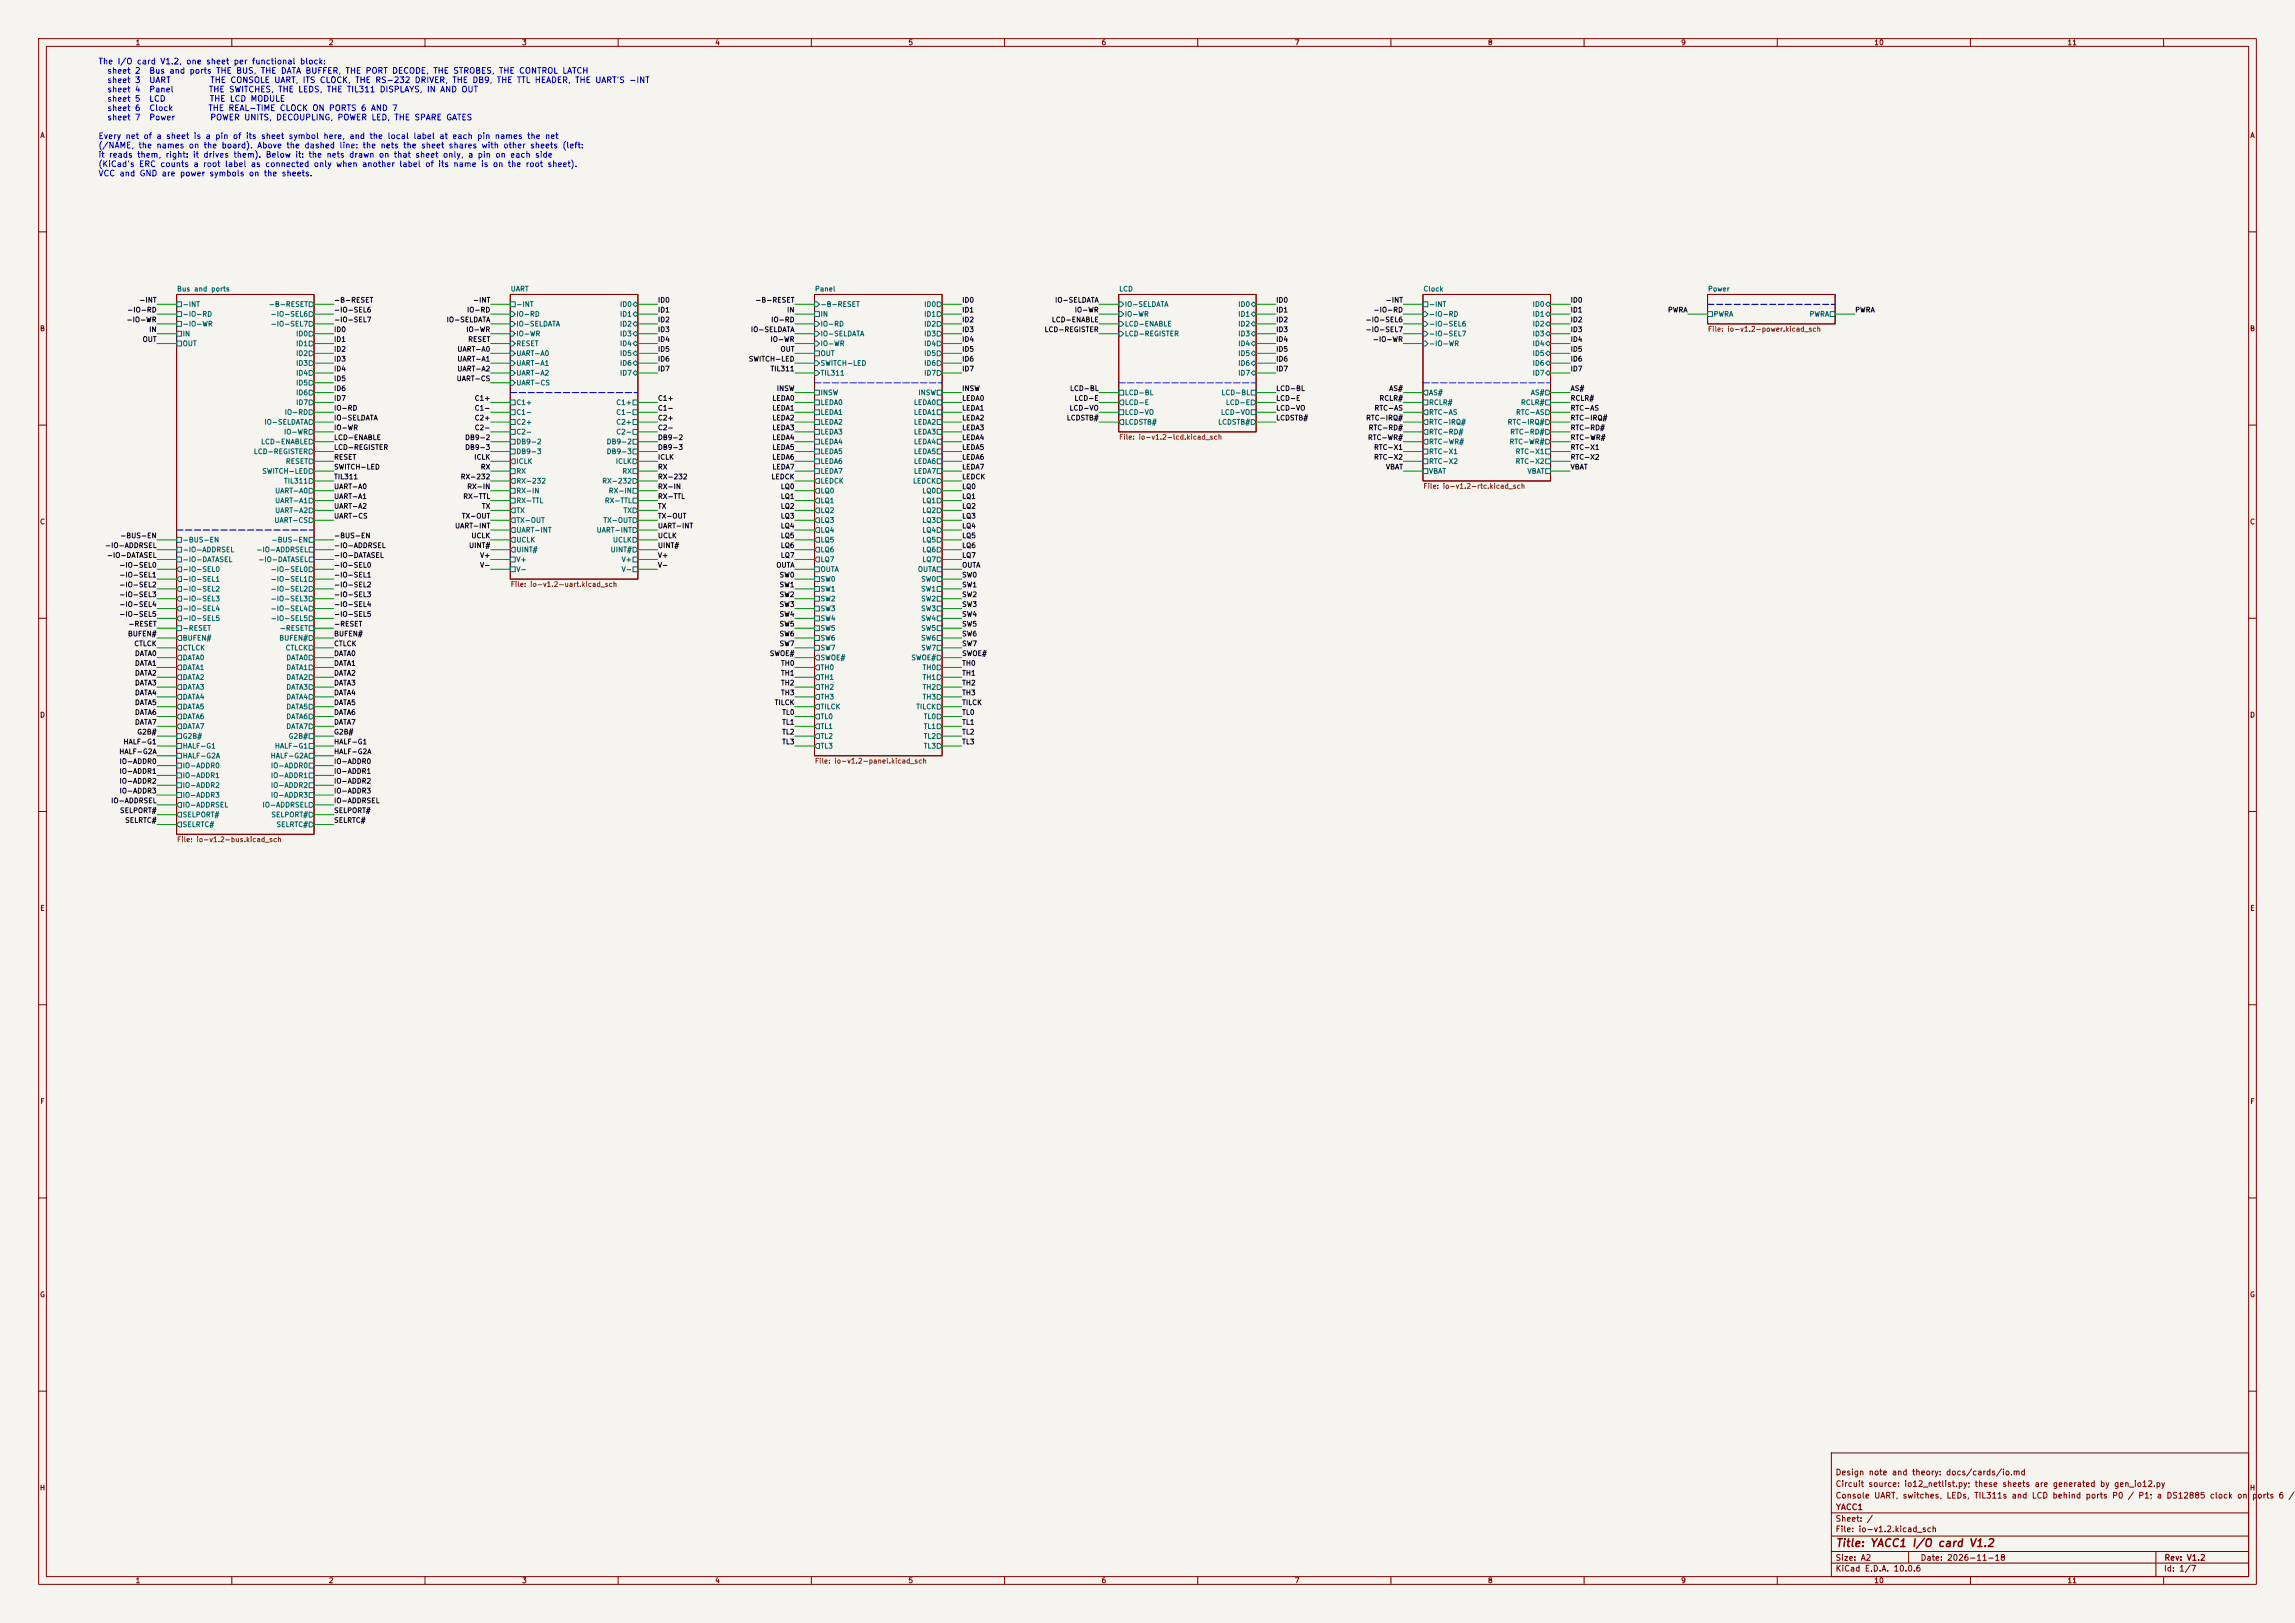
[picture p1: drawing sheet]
<svg xmlns="http://www.w3.org/2000/svg" width="594mm" height="420mm" viewBox="0 0 594 420" stroke-linecap="round" stroke-linejoin="round" font-family="sans-serif">
<defs><g id="words">
<text font-size="2" fill="#840000" x="475" y="400.8">Title: YACC1 I/O card V1.2</text>
<g font-size="1.5" fill="#0000c2">
<text x="25.4" y="17">The I/O card V1.2, one sheet per functional block:</text>
<text x="27.6" y="19.4">sheet 2</text>
<text x="27.6" y="21.8">sheet 3</text>
<text x="38.5" y="19.4">Bus and ports THE BUS, THE DATA BUFFER, THE PORT DECODE, THE STROBES, THE CONTROL LATCH</text>
<text x="38.5" y="21.8">UART</text>
<text x="54.3" y="21.8">THE CONSOLE UART, ITS CLOCK, THE RS-232 DRIVER, THE DB9, THE TTL HEADER, THE UART'S -INT</text>
<text x="27.6" y="24.3">sheet 4</text>
<text x="27.6" y="26.7">sheet 5</text>
<text x="27.6" y="29.1">sheet 6</text>
<text x="38.5" y="24.3">Panel</text>
<text x="38.5" y="26.7">LCD</text>
<text x="38.5" y="29.1">Clock</text>
<text x="53.8" y="29.1">THE REAL-TIME CLOCK ON PORTS 6 AND 7</text>
<text x="53.9" y="24.3">THE SWITCHES, THE LEDS, THE TIL311 DISPLAYS, IN AND OUT</text>
<text x="54.1" y="26.7">THE LCD MODULE</text>
<text x="27.6" y="31.5">sheet 7</text>
<text x="38.5" y="31.5">Power</text>
<text x="54.3" y="31.5">POWER UNITS, DECOUPLING, POWER LED, THE SPARE GATES</text>
<text x="25.4" y="36.3">Every net of a sheet is a pin of its sheet symbol here, and the local label at each pin names the net</text>
<text x="25.4" y="38.7">(/NAME, the names on the board). Above the dashed line: the nets the sheet shares with other sheets (left:</text>
<text x="25.4" y="41.2">it reads them, right: it drives them). Below it: the nets drawn on that sheet only, a pin on each side</text>
<text x="25.4" y="43.6">(KiCad's ERC counts a root label as connected only when another label of its name is on the root sheet).</text>
<text x="25.4" y="46">VCC and GND are power symbols on the sheets.</text>
</g>
<g font-size="1.5" fill="#840000">
<text x="475" y="382.1">Design note and theory: docs/cards/io.md</text>
<text x="475" y="388.1">Console UART, switches, LEDs, TIL311s and LCD behind ports P0 / P1; a DS12885 clock on</text>
<text x="475" y="385.1">Circuit source: io12_netlist.py; these sheets are generated by gen_io12.py</text>
<text x="582.7" y="388.1">ports 6 /</text>
<text x="475" y="394.1">Sheet: /</text>
<text x="475.1" y="391.1">YACC1</text>
<text x="475" y="396.8">File: io-v1.2.kicad_sch</text>
<text x="475" y="407">KiCad E.D.A. 10.0.6</text>
<text x="475" y="404.2">Size: A2</text>
<text x="497" y="404.2">Date: 2026-11-18</text>
<text x="560" y="407">Id: 1/7</text>
<text x="560.1" y="404.2">Rev: V1.2</text>
</g>
<g font-size="1.3" fill="#840000">
<text x="35" y="12">1</text>
<text x="85" y="12">2</text>
<text x="135" y="12">3</text>
<text x="185" y="12">4</text>
<text x="235" y="12">5</text>
<text x="285" y="12">6</text>
<text x="335" y="12">7</text>
<text x="385" y="12">8</text>
<text x="435" y="12">9</text>
<text x="485" y="12">10</text>
<text x="535" y="12">11</text>
<text x="10.3" y="36">A</text>
<text x="582.3" y="36">A</text>
<text x="10.2" y="86">B</text>
<text x="582.2" y="86">B</text>
<text x="10.2" y="136">C</text>
<text x="582.2" y="136">C</text>
<text x="10.2" y="186">D</text>
<text x="582.2" y="186">D</text>
<text x="10.3" y="236">E</text>
<text x="582.3" y="236">E</text>
<text x="10.3" y="286">F</text>
<text x="582.3" y="286">F</text>
<text x="10.2" y="336">G</text>
<text x="582.2" y="336">G</text>
<text x="10.2" y="386">H</text>
<text x="582.2" y="386">H</text>
<text x="35" y="410">1</text>
<text x="85" y="410">2</text>
<text x="135" y="410">3</text>
<text x="185" y="410">4</text>
<text x="235" y="410">5</text>
<text x="285" y="410">6</text>
<text x="335" y="410">7</text>
<text x="385" y="410">8</text>
<text x="435" y="410">9</text>
<text x="485" y="410">10</text>
<text x="535" y="410">11</text>
</g>
<g font-size="1.3" fill="#006464">
<text x="45.7" y="75.7">Bus and ports</text>
<text x="132.1" y="75.7">UART</text>
<text x="210.8" y="75.7">Panel</text>
<text x="289.5" y="75.7">LCD</text>
<text x="368.3" y="75.7">Clock</text>
<text x="441.9" y="75.7">Power</text>
<text x="47.2" y="79.7">-INT</text>
<text x="47.2" y="82.2">-IO-RD</text>
<text x="69.4" y="79.7">-B-RESET</text>
<text x="69.9" y="82.2">-IO-SEL6</text>
<text x="133.5" y="79.7">-INT</text>
<text x="133.5" y="82.2">IO-RD</text>
<text x="160.3" y="79.7">ID0</text>
<text x="160.3" y="82.2">ID1</text>
<text x="212.3" y="79.7">-B-RESET</text>
<text x="212.3" y="82.2">IN</text>
<text x="239.1" y="79.7">ID0</text>
<text x="239.1" y="82.2">ID1</text>
<text x="291" y="79.7">IO-SELDATA</text>
<text x="291" y="82.2">IO-WR</text>
<text x="320.3" y="79.7">ID0</text>
<text x="320.3" y="82.2">ID1</text>
<text x="369.7" y="79.7">-INT</text>
<text x="369.7" y="82.2">-IO-RD</text>
<text x="396.5" y="79.7">ID0</text>
<text x="396.5" y="82.2">ID1</text>
<text x="443.4" y="82.2">PWRA</text>
<text x="468.2" y="82.2">PWRA</text>
<text x="47.2" y="84.8">-IO-WR</text>
<text x="47.2" y="87.3">IN</text>
<text x="47.2" y="89.9">OUT</text>
<text x="69.9" y="84.8">-IO-SEL7</text>
<text x="76.5" y="87.3">ID0</text>
<text x="76.5" y="89.9">ID1</text>
<text x="133.5" y="84.8">IO-SELDATA</text>
<text x="133.5" y="87.3">IO-WR</text>
<text x="133.5" y="89.9">RESET</text>
<text x="160.3" y="84.8">ID2</text>
<text x="160.3" y="87.3">ID3</text>
<text x="160.3" y="89.9">ID4</text>
<text x="212.3" y="84.8">IO-RD</text>
<text x="212.3" y="87.3">IO-SELDATA</text>
<text x="212.3" y="89.9">IO-WR</text>
<text x="239.1" y="84.8">ID2</text>
<text x="239.1" y="87.3">ID3</text>
<text x="239.1" y="89.9">ID4</text>
<text x="291" y="84.8">LCD-ENABLE</text>
<text x="291" y="87.3">LCD-REGISTER</text>
<text x="320.3" y="84.8">ID2</text>
<text x="320.3" y="87.3">ID3</text>
<text x="320.3" y="89.9">ID4</text>
<text x="369.7" y="84.8">-IO-SEL6</text>
<text x="369.7" y="87.3">-IO-SEL7</text>
<text x="369.7" y="89.9">-IO-WR</text>
<text x="396.5" y="84.8">ID2</text>
<text x="396.5" y="87.3">ID3</text>
<text x="396.5" y="89.9">ID4</text>
<text x="76.5" y="92.4">ID2</text>
<text x="76.5" y="94.9">ID3</text>
<text x="133.5" y="92.4">UART-A0</text>
<text x="133.5" y="94.9">UART-A1</text>
<text x="160.3" y="92.4">ID5</text>
<text x="160.3" y="94.9">ID6</text>
<text x="212.3" y="92.4">OUT</text>
<text x="212.3" y="94.9">SWITCH-LED</text>
<text x="239.1" y="92.4">ID5</text>
<text x="239.1" y="94.9">ID6</text>
<text x="320.3" y="92.4">ID5</text>
<text x="320.3" y="94.9">ID6</text>
<text x="396.5" y="92.4">ID5</text>
<text x="396.5" y="94.9">ID6</text>
<text x="76.5" y="97.5">ID4</text>
<text x="76.5" y="100">ID5</text>
<text x="133.5" y="97.5">UART-A2</text>
<text x="133.5" y="100">UART-CS</text>
<text x="160.3" y="97.5">ID7</text>
<text x="212.3" y="97.5">TIL311</text>
<text x="239.1" y="97.5">ID7</text>
<text x="320.3" y="97.5">ID7</text>
<text x="396.5" y="97.5">ID7</text>
<text x="73.5" y="107.6">IO-RD</text>
<text x="76.5" y="102.6">ID6</text>
<text x="76.5" y="105.1">ID7</text>
<text x="133.5" y="105.1">C1+</text>
<text x="133.5" y="107.6">C1-</text>
<text x="159.4" y="105.1">C1+</text>
<text x="159.4" y="107.6">C1-</text>
<text x="212.3" y="102.6">INSW</text>
<text x="212.3" y="105.1">LEDA0</text>
<text x="212.3" y="107.6">LEDA1</text>
<text x="236.4" y="105.1">LEDA0</text>
<text x="236.4" y="107.6">LEDA1</text>
<text x="237.6" y="102.6">INSW</text>
<text x="291" y="102.6">LCD-BL</text>
<text x="291" y="105.1">LCD-E</text>
<text x="291" y="107.6">LCD-VO</text>
<text x="315.9" y="107.6">LCD-VO</text>
<text x="316" y="102.6">LCD-BL</text>
<text x="317.1" y="105.1">LCD-E</text>
<text x="369.7" y="102.6">AS#</text>
<text x="369.7" y="105.1">RCLR#</text>
<text x="369.7" y="107.6">RTC-AS</text>
<text x="392.3" y="107.6">RTC-AS</text>
<text x="393.5" y="105.1">RCLR#</text>
<text x="396.1" y="102.6">AS#</text>
<text x="68.3" y="110.2">IO-SELDATA</text>
<text x="73.4" y="112.7">IO-WR</text>
<text x="133.5" y="110.2">C2+</text>
<text x="133.5" y="112.7">C2-</text>
<text x="159.4" y="110.2">C2+</text>
<text x="159.4" y="112.7">C2-</text>
<text x="212.3" y="110.2">LEDA2</text>
<text x="212.3" y="112.7">LEDA3</text>
<text x="236.4" y="110.2">LEDA2</text>
<text x="236.4" y="112.7">LEDA3</text>
<text x="291" y="110.2">LCDSTB#</text>
<text x="315.1" y="110.2">LCDSTB#</text>
<text x="369.7" y="110.2">RTC-IRQ#</text>
<text x="369.7" y="112.7">RTC-RD#</text>
<text x="390.1" y="110.2">RTC-IRQ#</text>
<text x="390.7" y="112.7">RTC-RD#</text>
<text x="65.6" y="117.8">LCD-REGISTER</text>
<text x="67.4" y="115.3">LCD-ENABLE</text>
<text x="133.5" y="115.3">DB9-2</text>
<text x="133.5" y="117.8">DB9-3</text>
<text x="156.9" y="115.3">DB9-2</text>
<text x="156.9" y="117.8">DB9-3</text>
<text x="212.3" y="115.3">LEDA4</text>
<text x="212.3" y="117.8">LEDA5</text>
<text x="236.4" y="115.3">LEDA4</text>
<text x="236.4" y="117.8">LEDA5</text>
<text x="369.7" y="115.3">RTC-WR#</text>
<text x="369.7" y="117.8">RTC-X1</text>
<text x="390.6" y="115.3">RTC-WR#</text>
<text x="392.1" y="117.8">RTC-X1</text>
<text x="67.7" y="122.9">SWITCH-LED</text>
<text x="73.4" y="125.4">TIL311</text>
<text x="73.8" y="120.3">RESET</text>
<text x="133.5" y="120.3">ICLK</text>
<text x="133.5" y="122.9">RX</text>
<text x="133.5" y="125.4">RX-232</text>
<text x="155.7" y="125.4">RX-232</text>
<text x="159.2" y="120.3">ICLK</text>
<text x="160.9" y="122.9">RX</text>
<text x="212.3" y="120.3">LEDA6</text>
<text x="212.3" y="122.9">LEDA7</text>
<text x="212.3" y="125.4">LEDCK</text>
<text x="236.2" y="125.4">LEDCK</text>
<text x="236.4" y="120.3">LEDA6</text>
<text x="236.4" y="122.9">LEDA7</text>
<text x="369.7" y="120.3">RTC-X2</text>
<text x="369.7" y="122.9">VBAT</text>
<text x="392.1" y="120.3">RTC-X2</text>
<text x="395.2" y="122.9">VBAT</text>
<text x="71.1" y="128">UART-A0</text>
<text x="71.1" y="130.5">UART-A1</text>
<text x="133.5" y="128">RX-IN</text>
<text x="133.5" y="130.5">RX-TTL</text>
<text x="156.4" y="130.5">RX-TTL</text>
<text x="157.4" y="128">RX-IN</text>
<text x="212.3" y="128">LQ0</text>
<text x="212.3" y="130.5">LQ1</text>
<text x="238.6" y="128">LQ0</text>
<text x="238.6" y="130.5">LQ1</text>
<text x="70.9" y="135.6">UART-CS</text>
<text x="71.1" y="133">UART-A2</text>
<text x="133.5" y="133">TX</text>
<text x="133.5" y="135.6">TX-OUT</text>
<text x="156" y="135.6">TX-OUT</text>
<text x="161.2" y="133">TX</text>
<text x="212.3" y="133">LQ2</text>
<text x="212.3" y="135.6">LQ3</text>
<text x="238.6" y="133">LQ2</text>
<text x="238.6" y="135.6">LQ3</text>
<text x="47.2" y="140.7">-BUS-EN</text>
<text x="47.2" y="143.2">-IO-ADDRSEL</text>
<text x="66.2" y="143.2">-IO-ADDRSEL</text>
<text x="70.2" y="140.7">-BUS-EN</text>
<text x="133.5" y="138.1">UART-INT</text>
<text x="133.5" y="140.7">UCLK</text>
<text x="133.5" y="143.2">UINT#</text>
<text x="154.3" y="138.1">UART-INT</text>
<text x="157.9" y="143.2">UINT#</text>
<text x="158.5" y="140.7">UCLK</text>
<text x="212.3" y="138.1">LQ4</text>
<text x="212.3" y="140.7">LQ5</text>
<text x="212.3" y="143.2">LQ6</text>
<text x="238.6" y="138.1">LQ4</text>
<text x="238.6" y="140.7">LQ5</text>
<text x="238.6" y="143.2">LQ6</text>
<text x="47.2" y="145.7">-IO-DATASEL</text>
<text x="47.2" y="148.3">-IO-SEL0</text>
<text x="66.7" y="145.7">-IO-DATASEL</text>
<text x="69.9" y="148.3">-IO-SEL0</text>
<text x="133.5" y="145.7">V+</text>
<text x="133.5" y="148.3">V-</text>
<text x="160.8" y="145.7">V+</text>
<text x="160.8" y="148.3">V-</text>
<text x="212.3" y="145.7">LQ7</text>
<text x="212.3" y="148.3">OUTA</text>
<text x="237.4" y="148.3">OUTA</text>
<text x="238.6" y="145.7">LQ7</text>
<text x="47.2" y="150.8">-IO-SEL1</text>
<text x="47.2" y="153.4">-IO-SEL2</text>
<text x="47.2" y="155.9">-IO-SEL3</text>
<text x="69.9" y="150.8">-IO-SEL1</text>
<text x="69.9" y="153.4">-IO-SEL2</text>
<text x="69.9" y="155.9">-IO-SEL3</text>
<text x="212.3" y="150.8">SW0</text>
<text x="212.3" y="153.4">SW1</text>
<text x="212.3" y="155.9">SW2</text>
<text x="238.3" y="150.8">SW0</text>
<text x="238.3" y="153.4">SW1</text>
<text x="238.3" y="155.9">SW2</text>
<text x="47.2" y="158.4">-IO-SEL4</text>
<text x="47.2" y="161">-IO-SEL5</text>
<text x="69.9" y="158.4">-IO-SEL4</text>
<text x="69.9" y="161">-IO-SEL5</text>
<text x="212.3" y="158.4">SW3</text>
<text x="212.3" y="161">SW4</text>
<text x="238.3" y="158.4">SW3</text>
<text x="238.3" y="161">SW4</text>
<text x="47.2" y="163.5">-RESET</text>
<text x="47.2" y="166.1">BUFEN#</text>
<text x="72.2" y="166.1">BUFEN#</text>
<text x="72.3" y="163.5">-RESET</text>
<text x="212.3" y="163.5">SW5</text>
<text x="212.3" y="166.1">SW6</text>
<text x="238.3" y="163.5">SW5</text>
<text x="238.3" y="166.1">SW6</text>
<text x="47.2" y="168.6">CTLCK</text>
<text x="47.2" y="171.1">DATA0</text>
<text x="47.2" y="173.7">DATA1</text>
<text x="73.8" y="168.6">CTLCK</text>
<text x="74" y="171.1">DATA0</text>
<text x="74" y="173.7">DATA1</text>
<text x="212.3" y="168.6">SW7</text>
<text x="212.3" y="171.1">SWOE#</text>
<text x="212.3" y="173.7">TH0</text>
<text x="235.7" y="171.1">SWOE#</text>
<text x="238.3" y="168.6">SW7</text>
<text x="238.6" y="173.7">TH0</text>
<text x="47.2" y="176.2">DATA2</text>
<text x="47.2" y="178.8">DATA3</text>
<text x="74" y="176.2">DATA2</text>
<text x="74" y="178.8">DATA3</text>
<text x="212.3" y="176.2">TH1</text>
<text x="212.3" y="178.8">TH2</text>
<text x="238.6" y="176.2">TH1</text>
<text x="238.6" y="178.8">TH2</text>
<text x="47.2" y="181.3">DATA4</text>
<text x="47.2" y="183.8">DATA5</text>
<text x="74" y="181.3">DATA4</text>
<text x="74" y="183.8">DATA5</text>
<text x="212.3" y="181.3">TH3</text>
<text x="212.3" y="183.8">TILCK</text>
<text x="237" y="183.8">TILCK</text>
<text x="238.6" y="181.3">TH3</text>
<text x="47.2" y="186.4">DATA6</text>
<text x="47.2" y="188.9">DATA7</text>
<text x="47.2" y="191.5">G2B#</text>
<text x="74" y="186.4">DATA6</text>
<text x="74" y="188.9">DATA7</text>
<text x="74.6" y="191.5">G2B#</text>
<text x="212.3" y="186.4">TL0</text>
<text x="212.3" y="188.9">TL1</text>
<text x="212.3" y="191.5">TL2</text>
<text x="238.9" y="186.4">TL0</text>
<text x="238.9" y="188.9">TL1</text>
<text x="238.9" y="191.5">TL2</text>
<text x="47.2" y="194">HALF-G1</text>
<text x="47.2" y="196.5">HALF-G2A</text>
<text x="69.9" y="196.5">HALF-G2A</text>
<text x="71" y="194">HALF-G1</text>
<text x="212.3" y="194">TL3</text>
<text x="238.9" y="194">TL3</text>
<text x="47.2" y="199.1">IO-ADDR0</text>
<text x="47.2" y="201.6">IO-ADDR1</text>
<text x="70" y="199.1">IO-ADDR0</text>
<text x="70" y="201.6">IO-ADDR1</text>
<text x="47.2" y="204.2">IO-ADDR2</text>
<text x="47.2" y="206.7">IO-ADDR3</text>
<text x="47.2" y="209.2">IO-ADDRSEL</text>
<text x="67.8" y="209.2">IO-ADDRSEL</text>
<text x="70" y="204.2">IO-ADDR2</text>
<text x="70" y="206.7">IO-ADDR3</text>
<text x="47.2" y="211.8">SELPORT#</text>
<text x="47.2" y="214.3">SELRTC#</text>
<text x="70.1" y="211.8">SELPORT#</text>
<text x="71.4" y="214.3">SELRTC#</text>
</g>
<g font-size="1.3" fill="#0f0f0f">
<text x="32.6" y="83.7">-IO-WR</text>
<text x="32.8" y="81.2">-IO-RD</text>
<text x="35.9" y="78.6">-INT</text>
<text x="86.3" y="78.6">-B-RESET</text>
<text x="86.3" y="81.2">-IO-SEL6</text>
<text x="86.3" y="83.7">-IO-SEL7</text>
<text x="115.5" y="83.7">IO-SELDATA</text>
<text x="120.7" y="81.2">IO-RD</text>
<text x="122.3" y="78.6">-INT</text>
<text x="170.2" y="78.6">ID0</text>
<text x="170.2" y="81.2">ID1</text>
<text x="170.2" y="83.7">ID2</text>
<text x="195.4" y="78.6">-B-RESET</text>
<text x="199.5" y="83.7">IO-RD</text>
<text x="203.6" y="81.2">IN</text>
<text x="248.9" y="83.7">ID2</text>
<text x="248.9" y="81.2">ID1</text>
<text x="248.9" y="78.6">ID0</text>
<text x="272.1" y="83.7">LCD-ENABLE</text>
<text x="272.9" y="78.6">IO-SELDATA</text>
<text x="278" y="81.2">IO-WR</text>
<text x="330.2" y="83.7">ID2</text>
<text x="330.2" y="81.2">ID1</text>
<text x="330.2" y="78.6">ID0</text>
<text x="353.3" y="83.7">-IO-SEL6</text>
<text x="355.4" y="81.2">-IO-RD</text>
<text x="358.5" y="78.6">-INT</text>
<text x="406.4" y="83.7">ID2</text>
<text x="406.4" y="81.2">ID1</text>
<text x="406.4" y="78.6">ID0</text>
<text x="431.6" y="81.2">PWRA</text>
<text x="480" y="81.2">PWRA</text>
<text x="36.8" y="88.8">OUT</text>
<text x="38.5" y="86.2">IN</text>
<text x="86.3" y="86.2">ID0</text>
<text x="86.3" y="88.8">ID1</text>
<text x="120.5" y="86.2">IO-WR</text>
<text x="121" y="88.8">RESET</text>
<text x="170.2" y="86.2">ID3</text>
<text x="170.2" y="88.8">ID4</text>
<text x="194.2" y="86.2">IO-SELDATA</text>
<text x="199.3" y="88.8">IO-WR</text>
<text x="248.9" y="88.8">ID4</text>
<text x="248.9" y="86.2">ID3</text>
<text x="270.2" y="86.2">LCD-REGISTER</text>
<text x="330.2" y="88.8">ID4</text>
<text x="330.2" y="86.2">ID3</text>
<text x="353.3" y="86.2">-IO-SEL7</text>
<text x="355.2" y="88.8">-IO-WR</text>
<text x="406.4" y="88.8">ID4</text>
<text x="406.4" y="86.2">ID3</text>
<text x="86.3" y="91.3">ID2</text>
<text x="86.3" y="93.9">ID3</text>
<text x="118.2" y="93.9">UART-A1</text>
<text x="118.2" y="91.3">UART-A0</text>
<text x="170.2" y="91.3">ID5</text>
<text x="170.2" y="93.9">ID6</text>
<text x="193.7" y="93.9">SWITCH-LED</text>
<text x="201.9" y="91.3">OUT</text>
<text x="248.9" y="93.9">ID6</text>
<text x="248.9" y="91.3">ID5</text>
<text x="330.2" y="93.9">ID6</text>
<text x="330.2" y="91.3">ID5</text>
<text x="406.4" y="93.9">ID6</text>
<text x="406.4" y="91.3">ID5</text>
<text x="86.3" y="96.4">ID4</text>
<text x="86.3" y="98.9">ID5</text>
<text x="86.3" y="101.5">ID6</text>
<text x="118.1" y="98.9">UART-CS</text>
<text x="118.2" y="96.4">UART-A2</text>
<text x="170.2" y="96.4">ID7</text>
<text x="199.3" y="96.4">TIL311</text>
<text x="200.9" y="101.5">INSW</text>
<text x="248.9" y="101.5">INSW</text>
<text x="248.9" y="96.4">ID7</text>
<text x="276.8" y="101.5">LCD-BL</text>
<text x="330.2" y="101.5">LCD-BL</text>
<text x="330.2" y="96.4">ID7</text>
<text x="359.4" y="101.5">AS#</text>
<text x="406.4" y="101.5">AS#</text>
<text x="406.4" y="96.4">ID7</text>
<text x="86.3" y="106.6">IO-RD</text>
<text x="86.3" y="104">ID7</text>
<text x="122.7" y="104">C1+</text>
<text x="122.7" y="106.6">C1-</text>
<text x="170.2" y="106.6">C1-</text>
<text x="170.2" y="104">C1+</text>
<text x="199.8" y="104">LEDA0</text>
<text x="199.8" y="106.6">LEDA1</text>
<text x="248.9" y="106.6">LEDA1</text>
<text x="248.9" y="104">LEDA0</text>
<text x="276.7" y="106.6">LCD-VO</text>
<text x="278" y="104">LCD-E</text>
<text x="330.2" y="106.6">LCD-VO</text>
<text x="330.2" y="104">LCD-E</text>
<text x="355.6" y="106.6">RTC-AS</text>
<text x="356.9" y="104">RCLR#</text>
<text x="406.4" y="106.6">RTC-AS</text>
<text x="406.4" y="104">RCLR#</text>
<text x="86.3" y="109.1">IO-SELDATA</text>
<text x="86.3" y="111.6">IO-WR</text>
<text x="122.7" y="109.1">C2+</text>
<text x="122.7" y="111.6">C2-</text>
<text x="170.2" y="109.1">C2+</text>
<text x="170.2" y="111.6">C2-</text>
<text x="199.8" y="111.6">LEDA3</text>
<text x="199.8" y="109.1">LEDA2</text>
<text x="248.9" y="111.6">LEDA3</text>
<text x="248.9" y="109.1">LEDA2</text>
<text x="276" y="109.1">LCDSTB#</text>
<text x="330.2" y="109.1">LCDSTB#</text>
<text x="353.4" y="109.1">RTC-IRQ#</text>
<text x="354.1" y="111.6">RTC-RD#</text>
<text x="406.4" y="111.6">RTC-RD#</text>
<text x="406.4" y="109.1">RTC-IRQ#</text>
<text x="86.3" y="119.3">RESET</text>
<text x="86.3" y="114.2">LCD-ENABLE</text>
<text x="86.3" y="116.7">LCD-REGISTER</text>
<text x="120.2" y="114.2">DB9-2</text>
<text x="120.2" y="116.7">DB9-3</text>
<text x="122.6" y="119.3">ICLK</text>
<text x="170.2" y="119.3">ICLK</text>
<text x="170.2" y="114.2">DB9-2</text>
<text x="170.2" y="116.7">DB9-3</text>
<text x="199.8" y="119.3">LEDA6</text>
<text x="199.8" y="116.7">LEDA5</text>
<text x="199.8" y="114.2">LEDA4</text>
<text x="248.9" y="119.3">LEDA6</text>
<text x="248.9" y="116.7">LEDA5</text>
<text x="248.9" y="114.2">LEDA4</text>
<text x="353.9" y="114.2">RTC-WR#</text>
<text x="355.5" y="119.3">RTC-X2</text>
<text x="355.5" y="116.7">RTC-X1</text>
<text x="406.4" y="119.3">RTC-X2</text>
<text x="406.4" y="116.7">RTC-X1</text>
<text x="406.4" y="114.2">RTC-WR#</text>
<text x="86.3" y="121.8">SWITCH-LED</text>
<text x="86.3" y="124.3">TIL311</text>
<text x="119.1" y="124.3">RX-232</text>
<text x="124.3" y="121.8">RX</text>
<text x="170.2" y="121.8">RX</text>
<text x="170.2" y="124.3">RX-232</text>
<text x="199.5" y="124.3">LEDCK</text>
<text x="199.8" y="121.8">LEDA7</text>
<text x="248.9" y="124.3">LEDCK</text>
<text x="248.9" y="121.8">LEDA7</text>
<text x="358.6" y="121.8">VBAT</text>
<text x="406.4" y="121.8">VBAT</text>
<text x="86.3" y="126.9">UART-A0</text>
<text x="86.3" y="129.4">UART-A1</text>
<text x="86.3" y="132">UART-A2</text>
<text x="119.8" y="129.4">RX-TTL</text>
<text x="120.8" y="126.9">RX-IN</text>
<text x="124.6" y="132">TX</text>
<text x="170.2" y="126.9">RX-IN</text>
<text x="170.2" y="129.4">RX-TTL</text>
<text x="170.2" y="132">TX</text>
<text x="201.9" y="132">LQ2</text>
<text x="201.9" y="129.4">LQ1</text>
<text x="201.9" y="126.9">LQ0</text>
<text x="248.9" y="132">LQ2</text>
<text x="248.9" y="129.4">LQ1</text>
<text x="248.9" y="126.9">LQ0</text>
<text x="86.3" y="134.5">UART-CS</text>
<text x="117.6" y="137">UART-INT</text>
<text x="119.4" y="134.5">TX-OUT</text>
<text x="170.2" y="134.5">TX-OUT</text>
<text x="170.2" y="137">UART-INT</text>
<text x="201.9" y="137">LQ4</text>
<text x="201.9" y="134.5">LQ3</text>
<text x="248.9" y="137">LQ4</text>
<text x="248.9" y="134.5">LQ3</text>
<text x="27" y="142.1">-IO-ADDRSEL</text>
<text x="31" y="139.6">-BUS-EN</text>
<text x="86.3" y="139.6">-BUS-EN</text>
<text x="86.3" y="142.1">-IO-ADDRSEL</text>
<text x="121.3" y="142.1">UINT#</text>
<text x="121.9" y="139.6">UCLK</text>
<text x="170.2" y="139.6">UCLK</text>
<text x="170.2" y="142.1">UINT#</text>
<text x="201.9" y="142.1">LQ6</text>
<text x="201.9" y="139.6">LQ5</text>
<text x="248.9" y="142.1">LQ6</text>
<text x="248.9" y="139.6">LQ5</text>
<text x="27.5" y="144.7">-IO-DATASEL</text>
<text x="30.7" y="147.2">-IO-SEL0</text>
<text x="30.7" y="149.7">-IO-SEL1</text>
<text x="86.3" y="144.7">-IO-DATASEL</text>
<text x="86.3" y="147.2">-IO-SEL0</text>
<text x="86.3" y="149.7">-IO-SEL1</text>
<text x="124.1" y="144.7">V+</text>
<text x="124.1" y="147.2">V-</text>
<text x="170.2" y="144.7">V+</text>
<text x="170.2" y="147.2">V-</text>
<text x="200.8" y="147.2">OUTA</text>
<text x="201.6" y="149.7">SW0</text>
<text x="201.9" y="144.7">LQ7</text>
<text x="248.9" y="149.7">SW0</text>
<text x="248.9" y="147.2">OUTA</text>
<text x="248.9" y="144.7">LQ7</text>
<text x="30.7" y="152.3">-IO-SEL2</text>
<text x="30.7" y="154.8">-IO-SEL3</text>
<text x="86.3" y="152.3">-IO-SEL2</text>
<text x="86.3" y="154.8">-IO-SEL3</text>
<text x="201.6" y="154.8">SW2</text>
<text x="201.6" y="152.3">SW1</text>
<text x="248.9" y="154.8">SW2</text>
<text x="248.9" y="152.3">SW1</text>
<text x="30.7" y="157.4">-IO-SEL4</text>
<text x="30.7" y="159.9">-IO-SEL5</text>
<text x="86.3" y="157.4">-IO-SEL4</text>
<text x="86.3" y="159.9">-IO-SEL5</text>
<text x="201.6" y="159.9">SW4</text>
<text x="201.6" y="157.4">SW3</text>
<text x="248.9" y="159.9">SW4</text>
<text x="248.9" y="157.4">SW3</text>
<text x="33" y="165">BUFEN#</text>
<text x="33.1" y="162.4">-RESET</text>
<text x="34.6" y="167.5">CTLCK</text>
<text x="86.3" y="162.4">-RESET</text>
<text x="86.3" y="165">BUFEN#</text>
<text x="86.3" y="167.5">CTLCK</text>
<text x="201.6" y="167.5">SW7</text>
<text x="201.6" y="165">SW6</text>
<text x="201.6" y="162.4">SW5</text>
<text x="248.9" y="167.5">SW7</text>
<text x="248.9" y="165">SW6</text>
<text x="248.9" y="162.4">SW5</text>
<text x="34.8" y="170.1">DATA0</text>
<text x="34.8" y="172.6">DATA1</text>
<text x="86.3" y="170.1">DATA0</text>
<text x="86.3" y="172.6">DATA1</text>
<text x="199.1" y="170.1">SWOE#</text>
<text x="202" y="172.6">TH0</text>
<text x="248.9" y="172.6">TH0</text>
<text x="248.9" y="170.1">SWOE#</text>
<text x="34.8" y="175.1">DATA2</text>
<text x="34.8" y="177.7">DATA3</text>
<text x="86.3" y="175.1">DATA2</text>
<text x="86.3" y="177.7">DATA3</text>
<text x="202" y="177.7">TH2</text>
<text x="202" y="175.1">TH1</text>
<text x="248.9" y="177.7">TH2</text>
<text x="248.9" y="175.1">TH1</text>
<text x="34.8" y="180.2">DATA4</text>
<text x="34.8" y="182.8">DATA5</text>
<text x="34.8" y="185.3">DATA6</text>
<text x="86.3" y="180.2">DATA4</text>
<text x="86.3" y="182.8">DATA5</text>
<text x="86.3" y="185.3">DATA6</text>
<text x="200.4" y="182.8">TILCK</text>
<text x="202" y="180.2">TH3</text>
<text x="202.3" y="185.3">TL0</text>
<text x="248.9" y="185.3">TL0</text>
<text x="248.9" y="182.8">TILCK</text>
<text x="248.9" y="180.2">TH3</text>
<text x="34.8" y="187.8">DATA7</text>
<text x="35.4" y="190.4">G2B#</text>
<text x="86.3" y="187.8">DATA7</text>
<text x="86.3" y="190.4">G2B#</text>
<text x="202.3" y="190.4">TL2</text>
<text x="202.3" y="187.8">TL1</text>
<text x="248.9" y="190.4">TL2</text>
<text x="248.9" y="187.8">TL1</text>
<text x="30.7" y="195.5">HALF-G2A</text>
<text x="30.8" y="198">IO-ADDR0</text>
<text x="31.8" y="192.9">HALF-G1</text>
<text x="86.3" y="192.9">HALF-G1</text>
<text x="86.3" y="195.5">HALF-G2A</text>
<text x="86.3" y="198">IO-ADDR0</text>
<text x="202.3" y="192.9">TL3</text>
<text x="248.9" y="192.9">TL3</text>
<text x="30.8" y="200.5">IO-ADDR1</text>
<text x="30.8" y="203.1">IO-ADDR2</text>
<text x="86.3" y="200.5">IO-ADDR1</text>
<text x="86.3" y="203.1">IO-ADDR2</text>
<text x="28.6" y="208.2">IO-ADDRSEL</text>
<text x="30.8" y="205.6">IO-ADDR3</text>
<text x="86.3" y="205.6">IO-ADDR3</text>
<text x="86.3" y="208.2">IO-ADDRSEL</text>
<text x="30.9" y="210.7">SELPORT#</text>
<text x="32.2" y="213.2">SELRTC#</text>
<text x="86.3" y="210.7">SELPORT#</text>
<text x="86.3" y="213.2">SELRTC#</text>
</g>
<g font-size="1.3" fill="#725600">
<text x="441.9" y="86.1">File: io-v1.2-power.kicad_sch</text>
<text x="289.5" y="114.1">File: io-v1.2-lcd.kicad_sch</text>
<text x="368.3" y="126.8">File: io-v1.2-rtc.kicad_sch</text>
<text x="132.1" y="152.2">File: io-v1.2-uart.kicad_sch</text>
<text x="210.8" y="197.9">File: io-v1.2-panel.kicad_sch</text>
<text x="45.7" y="218.2">File: io-v1.2-bus.kicad_sch</text>
</g>
</g></defs>
<path d="M0 0h594v420h-594z" fill="#f5f4ef" stroke="#f5f4ef" stroke-width=".26"/>
<g fill="none" stroke="#840000" stroke-width=".26">
<path d="M10 10h574v400h-574zM12 12h570v396h-570zM60 10v2M110 10v2M160 10v2M210 10v2M260 10v2M310 10v2M360 10v2M410 10v2M460 10v2M510 10v2"/>
<path d="M560 10v2M10 60h2M45.7 76.2h35.6v139.7h-35.6zM132.1 76.2h33v73.7h-33zM210.8 76.2h33v119.4h-33zM289.6 76.2h35.5v35.6h-35.5zM368.3 76.2h33v48.3h-33zM442 76.2h33v7.6h-33zM582 60h2M10 110h2M582 110h2M10 160h2"/>
<path d="M582 160h2M10 210h2M582 210h2M10 260h2M582 260h2M10 310h2M582 310h2M10 360h2M474 376h108v32h-108zM582 360h2M474 397.5h108M474 391.5h108"/>
<path d="M60 408v2M110 408v2M160 408v2M210 408v2M260 408v2M310 408v2M360 408v2M410 408v2M460 408v2M474 404.5h108M474 401.5h108M494 401.5v3"/>
<path d="M510 408v2M558 401.5v6.5M560 408v2"/>
</g>
<g fill="none" stroke="#006464" stroke-width=".26">
<path d="M45.7 78.1h1.3v1.3h-1.3zM80 78.1h.6l.7 .6-.7 .7h-.6zM132.1 78.1h1.2v1.3h-1.2zM163.8 78.7l.7-.6 .6 .6-.6 .7zM210.8 78.1h.7l.6 .6-.6 .7h-.7zM242.6 78.1h.6l.6 .6-.6 .7h-.6zM289.6 78.1h.6l.6 .6-.6 .7h-.6zM323.8 78.7l.7-.6 .6 .6-.6 .7zM368.3 78.1h1.3v1.3h-1.3zM400 78.7l.7-.6 .6 .6-.6 .7zM45.7 80.6h1.3v1.3h-1.3zM45.7 83.2h1.3v1.3h-1.3z"/>
<path d="M45.7 85.7h1.3v1.3h-1.3zM45.7 88.3h1.3v1.2h-1.3zM80 80.6h.6l.7 .7-.7 .6h-.6zM80 83.2h.6l.7 .6-.7 .7h-.6zM80 85.7h.6l.7 .7-.7 .6h-.6zM80 88.3h.6l.7 .6-.7 .6h-.6zM80 90.8h.6l.7 .6-.7 .7h-.6zM80 93.3h.6l.7 .7-.7 .6h-.6zM80 95.9h.6l.7 .6-.7 .7h-.6zM80 98.4h.6l.7 .7-.7 .6h-.6zM132.1 80.6h.6l.6 .7-.6 .6h-.6zM132.1 83.2h.6l.6 .6-.6 .7h-.6z"/>
<path d="M132.1 85.7h.6l.6 .7-.6 .6h-.6zM132.1 88.3h.6l.6 .6-.6 .6h-.6zM132.1 90.8h.6l.6 .6-.6 .7h-.6zM132.1 93.3h.6l.6 .7-.6 .6h-.6zM132.1 95.9h.6l.6 .6-.6 .7h-.6zM132.1 98.4h.6l.6 .7-.6 .6h-.6zM163.8 81.3l.7-.7 .6 .7-.6 .6zM163.8 86.4l.7-.7 .6 .7-.6 .6zM163.8 88.9l.7-.6 .6 .6-.6 .6zM163.8 91.4l.7-.6 .6 .6-.6 .7zM163.8 94l.7-.7 .6 .7-.6 .6zM163.8 96.5l.7-.6 .6 .6-.6 .7z"/>
<path d="M164.5 83.2l.6 .6-.6 .7-.7-.7zM210.8 80.6h1.3v1.3h-1.3zM210.8 83.2h.7l.6 .6-.6 .7h-.7zM210.8 85.7h.7l.6 .7-.6 .6h-.7zM210.8 88.3h.7l.6 .6-.6 .6h-.7zM210.8 90.8h1.3v1.3h-1.3zM210.8 93.3h.7l.6 .7-.6 .6h-.7zM210.8 95.9h.7l.6 .6-.6 .7h-.7zM242.6 80.6h.6l.6 .7-.6 .6h-.6zM242.6 83.2h.6l.6 .6-.6 .7h-.6zM242.6 85.7h.6l.6 .7-.6 .6h-.6zM242.6 88.3h.6l.6 .6-.6 .6h-.6z"/>
<path d="M242.6 90.8h.6l.6 .6-.6 .7h-.6zM242.6 93.3h.6l.6 .7-.6 .6h-.6zM242.6 95.9h.6l.6 .6-.6 .7h-.6zM289.6 80.6h.6l.6 .7-.6 .6h-.6zM289.6 83.2h.6l.6 .6-.6 .7h-.6zM289.6 85.7h.6l.6 .7-.6 .6h-.6zM323.8 81.3l.7-.7 .6 .7-.6 .6zM323.8 86.4l.7-.7 .6 .7-.6 .6zM323.8 88.9l.7-.6 .6 .6-.6 .6zM323.8 91.4l.7-.6 .6 .6-.6 .7zM323.8 94l.7-.7 .6 .7-.6 .6zM323.8 96.5l.7-.6 .6 .6-.6 .7z"/>
<path d="M324.5 83.2l.6 .6-.6 .7-.7-.7zM368.3 80.6h.6l.7 .7-.7 .6h-.6zM368.3 83.2h.6l.7 .6-.7 .7h-.6zM368.3 85.7h.6l.7 .7-.7 .6h-.6zM368.3 88.3h.6l.7 .6-.7 .6h-.6zM400 81.3l.7-.7 .6 .7-.6 .6zM400 86.4l.7-.7 .6 .7-.6 .6zM400 88.9l.7-.6 .6 .6-.6 .6zM400 91.4l.7-.6 .6 .6-.6 .7zM400 94l.7-.7 .6 .7-.6 .6zM400 96.5l.7-.6 .6 .6-.6 .7zM400.7 83.2l.6 .6-.6 .7-.7-.7z"/>
<path d="M442 80.6h1.2v1.3h-1.2zM473.7 80.6h1.3v1.3h-1.3zM80 101h.6l.7 .6-.7 .6h-.6zM80 103.5h.6l.7 .6-.7 .7h-.6zM80 106h.6l.7 .7-.7 .6h-.6zM80 108.6h.6l.7 .6-.7 .7h-.6zM80 111.1h.6l.7 .7-.7 .6h-.6zM80 113.7h.6l.7 .6-.7 .6h-.6zM80 116.2h.6l.7 .6-.7 .7h-.6zM80 118.7h.6l.7 .7-.7 .6h-.6zM132.1 103.5h1.2v1.3h-1.2zM132.1 106h1.2v1.3h-1.2z"/>
<path d="M132.1 108.6h1.2v1.3h-1.2zM132.1 111.1h1.2v1.3h-1.2zM132.1 113.7h1.2v1.2h-1.2zM132.1 116.2h1.2v1.3h-1.2zM132.7 118.7h.6v1.3h-.6l-.6-.6zM163.8 103.5h1.3v1.3h-1.3zM163.8 106h1.3v1.3h-1.3zM163.8 108.6h1.3v1.3h-1.3zM163.8 111.1h1.3v1.3h-1.3zM163.8 113.7h1.3v1.2h-1.3zM163.8 116.2h1.3v1.3h-1.3zM163.8 118.7h.7l.6 .7-.6 .6h-.7z"/>
<path d="M210.8 101h1.3v1.2h-1.3zM210.8 103.5h1.3v1.3h-1.3zM210.8 106h1.3v1.3h-1.3zM210.8 108.6h1.3v1.3h-1.3zM210.8 111.1h1.3v1.3h-1.3zM210.8 113.7h1.3v1.2h-1.3zM210.8 116.2h1.3v1.3h-1.3zM210.8 118.7h1.3v1.3h-1.3zM242.6 101h1.2v1.2h-1.2zM242.6 103.5h1.2v1.3h-1.2zM242.6 106h1.2v1.3h-1.2zM242.6 108.6h1.2v1.3h-1.2z"/>
<path d="M242.6 111.1h1.2v1.3h-1.2zM242.6 113.7h1.2v1.2h-1.2zM242.6 116.2h1.2v1.3h-1.2zM242.6 118.7h1.2v1.3h-1.2zM289.6 101h1.2v1.2h-1.2zM289.6 106h1.2v1.3h-1.2zM290.2 103.5h.6v1.3h-.6l-.6-.7zM290.2 108.6h.6v1.3h-.6l-.6-.7zM323.8 101h1.3v1.2h-1.3zM323.8 103.5h.7l.6 .6-.6 .7h-.7zM323.8 106h1.3v1.3h-1.3zM323.8 108.6h.7l.6 .6-.6 .7h-.7z"/>
<path d="M368.3 103.5h1.3v1.3h-1.3zM368.3 116.2h1.3v1.3h-1.3zM368.3 118.7h1.3v1.3h-1.3zM368.9 101h.7v1.2h-.7l-.6-.6zM368.9 106h.7v1.3h-.7l-.6-.6zM368.9 108.6h.7v1.3h-.7l-.6-.7zM368.9 111.1h.7v1.3h-.7l-.6-.6zM368.9 113.7h.7v1.2h-.7l-.6-.6zM400 101h.7l.6 .6-.6 .6h-.7zM400 103.5h1.3v1.3h-1.3zM400 106h.7l.6 .7-.6 .6h-.7zM400 108.6h.7l.6 .6-.6 .7h-.7z"/>
<path d="M400 111.1h.7l.6 .7-.6 .6h-.7zM400 113.7h.7l.6 .6-.6 .6h-.7zM400 116.2h1.3v1.3h-1.3zM400 118.7h1.3v1.3h-1.3zM45.7 139.1h1.3v1.2h-1.3zM80 121.3h.6l.7 .6-.7 .7h-.6zM80 123.8h.6l.7 .7-.7 .6h-.6zM80 126.4h.6l.7 .6-.7 .6h-.6zM80 128.9h.6l.7 .6-.7 .7h-.6zM80 131.4h.6l.7 .7-.7 .6h-.6zM80 134h.6l.7 .6-.7 .7h-.6zM80 139.1h1.3v1.2h-1.3z"/>
<path d="M132.1 121.3h1.2v1.3h-1.2zM132.1 126.4h1.2v1.2h-1.2zM132.1 128.9h1.2v1.3h-1.2zM132.7 123.8h.6v1.3h-.6l-.6-.6zM132.7 131.4h.6v1.3h-.6l-.6-.6zM132.7 134h.6v1.3h-.6l-.6-.7zM132.7 136.5h.6v1.3h-.6l-.6-.6zM132.7 139.1h.6v1.2h-.6l-.6-.6zM163.8 121.3h1.3v1.3h-1.3zM163.8 123.8h.7l.6 .7-.6 .6h-.7zM163.8 126.4h1.3v1.2h-1.3zM163.8 128.9h1.3v1.3h-1.3z"/>
<path d="M163.8 131.4h.7l.6 .7-.6 .6h-.7zM163.8 134h.7l.6 .6-.6 .7h-.7zM163.8 136.5h.7l.6 .7-.6 .6h-.7zM163.8 139.1h.7l.6 .6-.6 .6h-.7zM210.8 121.3h1.3v1.3h-1.3zM211.5 123.8h.6v1.3h-.6l-.7-.6zM211.5 126.4h.6v1.2h-.6l-.7-.6zM211.5 128.9h.6v1.3h-.6l-.7-.7zM211.5 131.4h.6v1.3h-.6l-.7-.6zM211.5 134h.6v1.3h-.6l-.7-.7zM211.5 136.5h.6v1.3h-.6l-.7-.6zM211.5 139.1h.6v1.2h-.6l-.7-.6z"/>
<path d="M242.6 121.3h1.2v1.3h-1.2zM242.6 123.8h.6l.6 .7-.6 .6h-.6zM242.6 126.4h.6l.6 .6-.6 .6h-.6zM242.6 128.9h.6l.6 .6-.6 .7h-.6zM242.6 131.4h.6l.6 .7-.6 .6h-.6zM242.6 134h.6l.6 .6-.6 .7h-.6zM242.6 136.5h.6l.6 .7-.6 .6h-.6zM242.6 139.1h.6l.6 .6-.6 .6h-.6zM368.3 121.3h1.3v1.3h-1.3zM400 121.3h1.3v1.3h-1.3zM45.7 141.6h1.3v1.3h-1.3zM45.7 144.1h1.3v1.3h-1.3z"/>
<path d="M46.4 146.7h.6v1.3h-.6l-.7-.7zM46.4 149.2h.6v1.3h-.6l-.7-.6zM46.4 151.8h.6v1.2h-.6l-.7-.6zM46.4 154.3h.6v1.3h-.6l-.7-.7zM46.4 156.8h.6v1.3h-.6l-.7-.6zM46.4 159.4h.6v1.3h-.6l-.7-.7zM80 141.6h1.3v1.3h-1.3zM80 144.1h1.3v1.3h-1.3zM80 146.7h.6l.7 .6-.7 .7h-.6zM80 149.2h.6l.7 .7-.7 .6h-.6zM80 151.8h.6l.7 .6-.7 .6h-.6zM80 154.3h.6l.7 .6-.7 .7h-.6z"/>
<path d="M80 156.8h.6l.7 .7-.7 .6h-.6zM80 159.4h.6l.7 .6-.7 .7h-.6zM132.1 144.1h1.2v1.3h-1.2zM132.1 146.7h1.2v1.3h-1.2zM132.7 141.6h.6v1.3h-.6l-.6-.7zM163.8 141.6h.7l.6 .6-.6 .7h-.7zM163.8 144.1h1.3v1.3h-1.3zM163.8 146.7h1.3v1.3h-1.3zM210.8 146.7h1.3v1.3h-1.3zM210.8 149.2h1.3v1.3h-1.3zM210.8 151.8h1.3v1.2h-1.3zM210.8 154.3h1.3v1.3h-1.3z"/>
<path d="M210.8 156.8h1.3v1.3h-1.3zM210.8 159.4h1.3v1.3h-1.3zM211.5 141.6h.6v1.3h-.6l-.7-.7zM211.5 144.1h.6v1.3h-.6l-.7-.6zM242.6 141.6h.6l.6 .6-.6 .7h-.6zM242.6 144.1h.6l.6 .7-.6 .6h-.6zM242.6 146.7h1.2v1.3h-1.2zM242.6 149.2h1.2v1.3h-1.2zM242.6 151.8h1.2v1.2h-1.2zM242.6 154.3h1.2v1.3h-1.2zM242.6 156.8h1.2v1.3h-1.2zM242.6 159.4h1.2v1.3h-1.2z"/>
<path d="M45.7 161.9h1.3v1.3h-1.3zM46.4 164.5h.6v1.2h-.6l-.7-.6zM46.4 167h.6v1.3h-.6l-.7-.7zM46.4 169.5h.6v1.3h-.6l-.7-.6zM46.4 172.1h.6v1.3h-.6l-.7-.7zM46.4 174.6h.6v1.3h-.6l-.7-.6zM46.4 177.2h.6v1.2h-.6l-.7-.6zM46.4 179.7h.6v1.3h-.6l-.7-.7zM80 161.9h1.3v1.3h-1.3zM80 164.5h.6l.7 .6-.7 .6h-.6zM80 167h.6l.7 .6-.7 .7h-.6zM80 169.5h.6l.7 .7-.7 .6h-.6z"/>
<path d="M80 172.1h.6l.7 .6-.7 .7h-.6zM80 174.6h.6l.7 .7-.7 .6h-.6zM80 177.2h.6l.7 .6-.7 .6h-.6zM80 179.7h.6l.7 .6-.7 .7h-.6zM210.8 161.9h1.3v1.3h-1.3zM210.8 164.5h1.3v1.2h-1.3zM210.8 167h1.3v1.3h-1.3zM211.5 169.5h.6v1.3h-.6l-.7-.6zM211.5 172.1h.6v1.3h-.6l-.7-.7zM211.5 174.6h.6v1.3h-.6l-.7-.6zM211.5 177.2h.6v1.2h-.6l-.7-.6zM211.5 179.7h.6v1.3h-.6l-.7-.7z"/>
<path d="M242.6 161.9h1.2v1.3h-1.2zM242.6 164.5h1.2v1.2h-1.2zM242.6 167h1.2v1.3h-1.2zM242.6 169.5h.6l.6 .7-.6 .6h-.6zM242.6 172.1h.6l.6 .6-.6 .7h-.6zM242.6 174.6h.6l.6 .7-.6 .6h-.6zM242.6 177.2h.6l.6 .6-.6 .6h-.6zM242.6 179.7h.6l.6 .6-.6 .7h-.6zM45.7 189.9h1.3v1.2h-1.3zM45.7 192.4h1.3v1.3h-1.3zM45.7 194.9h1.3v1.3h-1.3zM45.7 197.5h1.3v1.3h-1.3z"/>
<path d="M46.4 182.2h.6v1.3h-.6l-.7-.6zM46.4 184.8h.6v1.3h-.6l-.7-.7zM46.4 187.3h.6v1.3h-.6l-.7-.6zM80 182.2h.6l.7 .7-.7 .6h-.6zM80 184.8h.6l.7 .6-.7 .7h-.6zM80 187.3h.6l.7 .7-.7 .6h-.6zM80 189.9h1.3v1.2h-1.3zM80 192.4h1.3v1.3h-1.3zM80 194.9h1.3v1.3h-1.3zM80 197.5h1.3v1.3h-1.3zM211.5 182.2h.6v1.3h-.6l-.7-.6zM211.5 184.8h.6v1.3h-.6l-.7-.7z"/>
<path d="M211.5 187.3h.6v1.3h-.6l-.7-.6zM211.5 189.9h.6v1.2h-.6l-.7-.6zM211.5 192.4h.6v1.3h-.6l-.7-.7zM242.6 182.2h.6l.6 .7-.6 .6h-.6zM242.6 184.8h.6l.6 .6-.6 .7h-.6zM242.6 187.3h.6l.6 .7-.6 .6h-.6zM242.6 189.9h.6l.6 .6-.6 .6h-.6zM242.6 192.4h.6l.6 .6-.6 .7h-.6zM45.7 200h1.3v1.3h-1.3zM45.7 202.6h1.3v1.2h-1.3zM45.7 205.1h1.3v1.3h-1.3zM46.4 207.6h.6v1.3h-.6l-.7-.6z"/>
<path d="M46.4 210.2h.6v1.3h-.6l-.7-.7zM46.4 212.7h.6v1.3h-.6l-.7-.6zM80 200h1.3v1.3h-1.3zM80 202.6h1.3v1.2h-1.3zM80 205.1h1.3v1.3h-1.3zM80 207.6h.6l.7 .7-.7 .6h-.6zM80 210.2h.6l.7 .6-.7 .7h-.6zM80 212.7h.6l.7 .7-.7 .6h-.6z"/>
</g>
<path d="M442 78.7h33M210.8 99.1h33M289.6 99.1h35.5M368.3 99.1h33M132.1 101.6h33M45.7 137.2h35.6" fill="none" stroke="#0000c2" stroke-width=".26" stroke-dasharray="1.7 .6"/>
<g fill="none" stroke="#009600" stroke-width=".26">
<path d="M40.6 78.7h5.1M81.3 78.7h5.1M127 78.7h5.1M165.1 78.7h5.1M205.7 78.7h5.1M243.8 78.7h5.1M284.5 78.7h5.1M325.1 78.7h5.1M363.2 78.7h5.1M401.3 78.7h5.1M40.6 81.3h5.1M40.6 86.4h5.1"/>
<path d="M40.6 83.8h5.1M40.6 88.9h5.1M81.3 81.3h5.1M81.3 86.4h5.1M81.3 83.8h5.1M81.3 88.9h5.1M81.3 91.4h5.1M81.3 94h5.1M81.3 96.5h5.1M81.3 99.1h5.1M127 81.3h5.1M127 86.4h5.1"/>
<path d="M127 83.8h5.1M127 88.9h5.1M127 91.4h5.1M127 94h5.1M127 96.5h5.1M127 99.1h5.1M165.1 81.3h5.1M165.1 86.4h5.1M165.1 83.8h5.1M165.1 88.9h5.1M165.1 91.4h5.1M165.1 94h5.1"/>
<path d="M165.1 96.5h5.1M205.7 81.3h5.1M205.7 86.4h5.1M205.7 83.8h5.1M205.7 88.9h5.1M205.7 91.4h5.1M205.7 94h5.1M205.7 96.5h5.1M243.8 81.3h5.1M243.8 86.4h5.1M243.8 83.8h5.1M243.8 88.9h5.1"/>
<path d="M243.8 91.4h5.1M243.8 94h5.1M243.8 96.5h5.1M284.5 81.3h5.1M284.5 86.4h5.1M284.5 83.8h5.1M325.1 81.3h5.1M325.1 86.4h5.1M325.1 83.8h5.1M325.1 88.9h5.1M325.1 91.4h5.1M325.1 94h5.1"/>
<path d="M325.1 96.5h5.1M363.2 81.3h5.1M363.2 86.4h5.1M363.2 83.8h5.1M363.2 88.9h5.1M401.3 81.3h5.1M401.3 86.4h5.1M401.3 83.8h5.1M401.3 88.9h5.1M401.3 91.4h5.1M401.3 94h5.1M401.3 96.5h5.1"/>
<path d="M436.9 81.3h5.1M475 81.3h5.1M81.3 104.1h5.1M81.3 106.7h5.1M81.3 109.2h5.1M81.3 111.8h5.1M81.3 114.3h5.1M81.3 101.6h5.1M81.3 119.4h5.1M81.3 116.8h5.1M127 104.1h5.1M127 106.7h5.1"/>
<path d="M127 109.2h5.1M127 111.8h5.1M127 114.3h5.1M127 119.4h5.1M127 116.8h5.1M165.1 104.1h5.1M165.1 106.7h5.1M165.1 109.2h5.1M165.1 111.8h5.1M165.1 114.3h5.1M165.1 119.4h5.1M165.1 116.8h5.1"/>
<path d="M205.7 104.1h5.1M205.7 106.7h5.1M205.7 109.2h5.1M205.7 111.8h5.1M205.7 114.3h5.1M205.7 101.6h5.1M205.7 119.4h5.1M205.7 116.8h5.1M243.8 104.1h5.1M243.8 106.7h5.1M243.8 109.2h5.1M243.8 111.8h5.1"/>
<path d="M243.8 114.3h5.1M243.8 101.6h5.1M243.8 119.4h5.1M243.8 116.8h5.1M284.5 104.1h5.1M284.5 106.7h5.1M284.5 109.2h5.1M284.5 101.6h5.1M325.1 104.1h5.1M325.1 106.7h5.1M325.1 109.2h5.1M325.1 101.6h5.1"/>
<path d="M363.2 104.1h5.1M363.2 106.7h5.1M363.2 109.2h5.1M363.2 111.8h5.1M363.2 114.3h5.1M363.2 101.6h5.1M363.2 119.4h5.1M363.2 116.8h5.1M401.3 104.1h5.1M401.3 106.7h5.1M401.3 109.2h5.1M401.3 111.8h5.1"/>
<path d="M401.3 114.3h5.1M401.3 101.6h5.1M401.3 119.4h5.1M401.3 116.8h5.1M40.6 139.7h5.1M81.3 121.9h5.1M81.3 139.7h5.1M81.3 134.6h5.1M81.3 132.1h5.1M81.3 129.5h5.1M81.3 127h5.1M81.3 124.5h5.1"/>
<path d="M127 121.9h5.1M127 139.7h5.1M127 137.2h5.1M127 134.6h5.1M127 132.1h5.1M127 129.5h5.1M127 127h5.1M127 124.5h5.1M165.1 121.9h5.1M165.1 139.7h5.1M165.1 137.2h5.1M165.1 134.6h5.1"/>
<path d="M165.1 132.1h5.1M165.1 129.5h5.1M165.1 127h5.1M165.1 124.5h5.1M205.7 121.9h5.1M205.7 139.7h5.1M205.7 137.2h5.1M205.7 134.6h5.1M205.7 132.1h5.1M205.7 129.5h5.1M205.7 127h5.1M205.7 124.5h5.1"/>
<path d="M243.8 121.9h5.1M243.8 139.7h5.1M243.8 137.2h5.1M243.8 134.6h5.1M243.8 132.1h5.1M243.8 129.5h5.1M243.8 127h5.1M243.8 124.5h5.1M363.2 121.9h5.1M401.3 121.9h5.1M40.6 147.3h5.1M40.6 144.8h5.1"/>
<path d="M40.6 142.2h5.1M40.6 149.9h5.1M40.6 152.4h5.1M40.6 154.9h5.1M40.6 157.5h5.1M81.3 147.3h5.1M81.3 144.8h5.1M81.3 142.2h5.1M81.3 149.9h5.1M81.3 152.4h5.1M81.3 154.9h5.1M81.3 157.5h5.1"/>
<path d="M127 147.3h5.1M127 144.8h5.1M127 142.2h5.1M165.1 147.3h5.1M165.1 144.8h5.1M165.1 142.2h5.1M205.7 147.3h5.1M205.7 144.8h5.1M205.7 142.2h5.1M205.7 149.9h5.1M205.7 152.4h5.1M205.7 154.9h5.1"/>
<path d="M205.7 157.5h5.1M243.8 147.3h5.1M243.8 144.8h5.1M243.8 142.2h5.1M243.8 149.9h5.1M243.8 152.4h5.1M243.8 154.9h5.1M243.8 157.5h5.1M40.6 160h5.1M40.6 162.6h5.1M40.6 165.1h5.1M40.6 167.6h5.1"/>
<path d="M40.6 170.2h5.1M40.6 172.7h5.1M40.6 175.3h5.1M40.6 177.8h5.1M81.3 160h5.1M81.3 162.6h5.1M81.3 165.1h5.1M81.3 167.6h5.1M81.3 170.2h5.1M81.3 172.7h5.1M81.3 175.3h5.1M81.3 177.8h5.1"/>
<path d="M205.7 160h5.1M205.7 162.6h5.1M205.7 165.1h5.1M205.7 167.6h5.1M205.7 170.2h5.1M205.7 172.7h5.1M205.7 175.3h5.1M205.7 177.8h5.1M243.8 160h5.1M243.8 162.6h5.1M243.8 165.1h5.1M243.8 167.6h5.1"/>
<path d="M243.8 170.2h5.1M243.8 172.7h5.1M243.8 175.3h5.1M243.8 177.8h5.1M40.6 180.3h5.1M40.6 182.9h5.1M40.6 185.4h5.1M40.6 188h5.1M40.6 190.5h5.1M40.6 193h5.1M40.6 198.1h5.1M40.6 195.6h5.1"/>
<path d="M81.3 180.3h5.1M81.3 182.9h5.1M81.3 185.4h5.1M81.3 188h5.1M81.3 190.5h5.1M81.3 193h5.1M81.3 198.1h5.1M81.3 195.6h5.1M205.7 180.3h5.1M205.7 182.9h5.1M205.7 185.4h5.1M205.7 188h5.1"/>
<path d="M205.7 190.5h5.1M205.7 193h5.1M243.8 180.3h5.1M243.8 182.9h5.1M243.8 185.4h5.1M243.8 188h5.1M243.8 190.5h5.1M243.8 193h5.1M40.6 213.4h5.1M40.6 210.8h5.1M40.6 208.3h5.1M40.6 205.7h5.1"/>
<path d="M40.6 203.2h5.1M40.6 200.7h5.1M81.3 213.4h5.1M81.3 210.8h5.1M81.3 208.3h5.1M81.3 205.7h5.1M81.3 203.2h5.1M81.3 200.7h5.1"/>
</g>
<use href="#words"/>
</svg>
